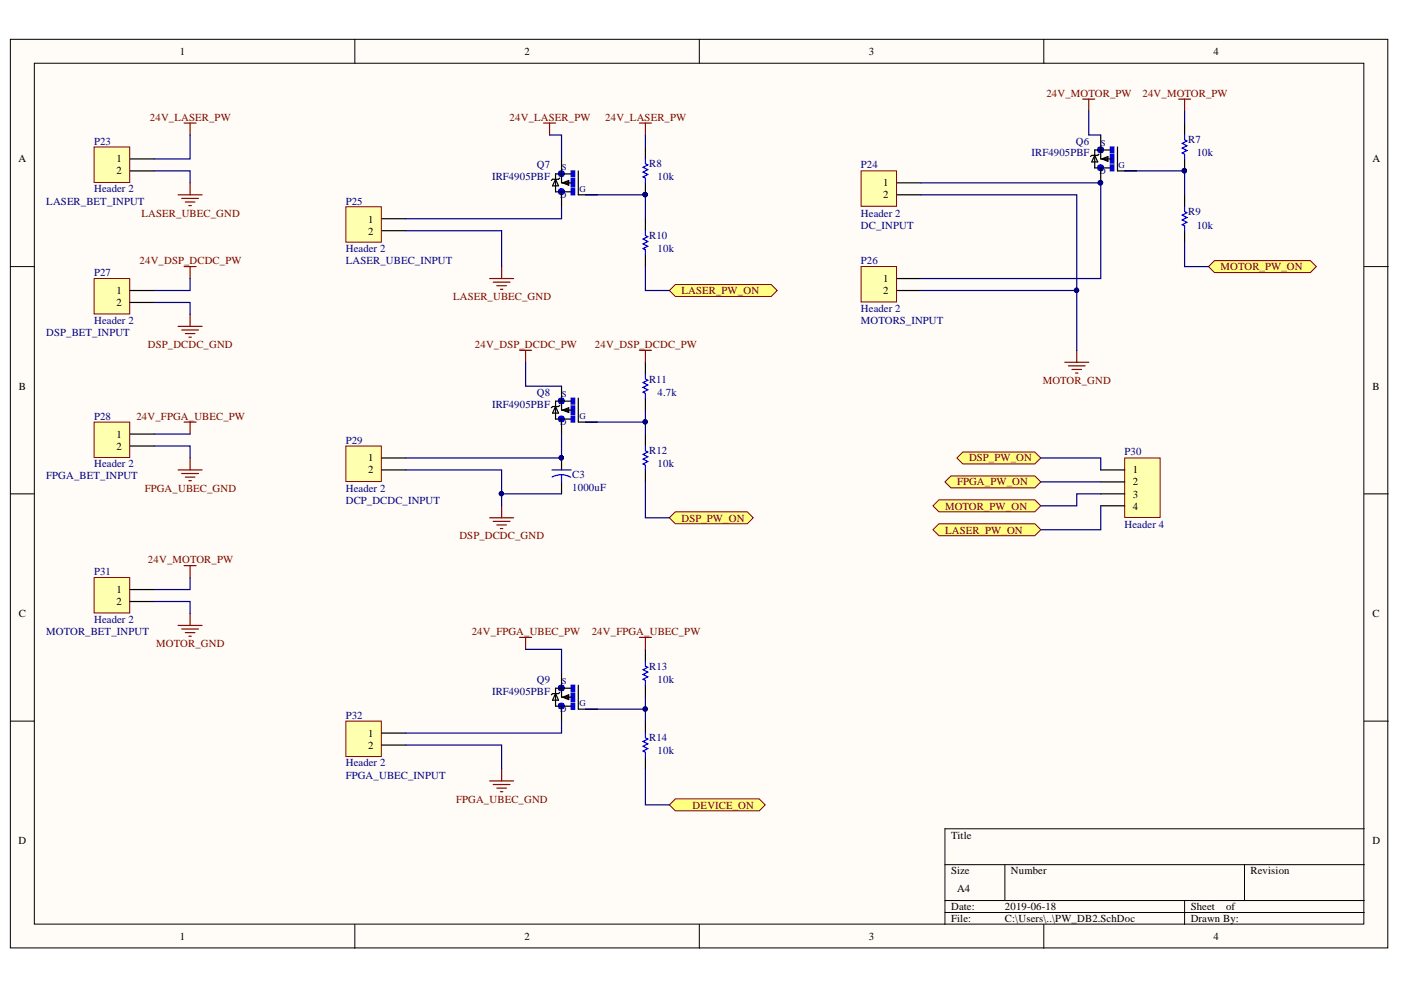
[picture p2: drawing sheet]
<svg xmlns="http://www.w3.org/2000/svg" width="297mm" height="210mm" viewBox="0 0 297 210" stroke-linecap="round" stroke-linejoin="round" font-family="sans-serif">
<defs><g id="words">
<g font-size="2.3">
<text x="38.1" y="11.6">1</text>
<text x="111.2" y="11.6">2</text>
<text x="184.2" y="11.6">3</text>
<text x="257.3" y="11.6">4</text>
<text x="3.9" y="34.4">A</text>
<text x="24.7" y="34.4">1</text>
<text x="291" y="34.4">A</text>
<text x="24.7" y="37">2</text>
<text x="187.3" y="39.5">1</text>
<text x="78" y="47.2">1</text>
<text x="187.3" y="42">2</text>
<text x="78" y="49.7">2</text>
<text x="187.3" y="59.9">1</text>
<text x="24.7" y="62.4">1</text>
<text x="24.7" y="64.9">2</text>
<text x="187.3" y="62.4">2</text>
<text x="4" y="82.6">B</text>
<text x="291" y="82.6">B</text>
<text x="24.7" y="92.8">1</text>
<text x="24.7" y="95.3">2</text>
<text x="78" y="97.8">1</text>
<text x="78" y="100.4">2</text>
<text x="240.2" y="100.4">1</text>
<text x="240.2" y="102.9">2</text>
<text x="240.2" y="105.5">3</text>
<text x="240.2" y="108.1">4</text>
<text x="24.7" y="125.8">1</text>
<text x="4" y="130.8">C</text>
<text x="24.7" y="128.3">2</text>
<text x="291" y="130.8">C</text>
<text x="78" y="156.2">1</text>
<text x="78" y="158.7">2</text>
<text x="3.9" y="179">D</text>
<text x="201.6" y="177.8">Title</text>
<text x="291" y="179">D</text>
<text x="201.6" y="185.4">Size</text>
<text x="214.3" y="185.4">Number</text>
<text x="265.1" y="185.4">Revision</text>
<text x="202.9" y="189.2">A4</text>
<text x="201.6" y="193">Date:</text>
<text x="201.6" y="195.5">File:</text>
<text x="213.1" y="193">2019-06-18</text>
<text x="213.1" y="195.5">C:\Users\..\PW_DB2.SchDoc</text>
<text x="252.5" y="193">Sheet</text>
<text x="252.5" y="195.5">Drawn By:</text>
<text x="260" y="193">of</text>
<text x="38.1" y="199.3">1</text>
<text x="111.2" y="199.3">2</text>
<text x="184.2" y="199.3">3</text>
<text x="257.3" y="199.3">4</text>
</g>
<g font-size="2.3" fill="#800000">
<text x="221.9" y="20.5">24V_MOTOR_PW</text>
<text x="242.2" y="20.5">24V_MOTOR_PW</text>
<text x="31.8" y="25.6">24V_LASER_PW</text>
<text x="108.1" y="25.6">24V_LASER_PW</text>
<text x="128.3" y="25.6">24V_LASER_PW</text>
<text x="30" y="45.9">LASER_UBEC_GND</text>
<text x="29.6" y="56.1">24V_DSP_DCDC_PW</text>
<text x="258.8" y="57.3">MOTOR_PW_ON</text>
<text x="96" y="63.6">LASER_UBEC_GND</text>
<text x="144.5" y="62.4">LASER_PW_ON</text>
<text x="31.4" y="73.8">DSP_DCDC_GND</text>
<text x="100.7" y="73.8">24V_DSP_DCDC_PW</text>
<text x="126.1" y="73.8">24V_DSP_DCDC_PW</text>
<text x="221.1" y="81.4">MOTOR_GND</text>
<text x="28.9" y="89">24V_FPGA_UBEC_PW</text>
<text x="205.4" y="97.8">DSP_PW_ON</text>
<text x="30.7" y="104.3">FPGA_UBEC_GND</text>
<text x="202.9" y="102.9">FPGA_PW_ON</text>
<text x="144.5" y="110.6">DSP_PW_ON</text>
<text x="200.4" y="108.1">MOTOR_PW_ON</text>
<text x="200.4" y="113.1">LASER_PW_ON</text>
<text x="31.4" y="119.4">24V_MOTOR_PW</text>
<text x="97.4" y="114.4">DSP_DCDC_GND</text>
<text x="33.1" y="137.2">MOTOR_GND</text>
<text x="100" y="134.6">24V_FPGA_UBEC_PW</text>
<text x="125.5" y="134.6">24V_FPGA_UBEC_PW</text>
<text x="96.7" y="170.2">FPGA_UBEC_GND</text>
<text x="146.9" y="171.5">DEVICE_ON</text>
</g>
<g font-size="2.3" fill="#000080">
<text x="20" y="30.6">P23</text>
<text x="113.8" y="35.7">Q7</text>
<text x="137.6" y="35.5">R8</text>
<text x="182.5" y="35.7">P24</text>
<text x="218.7" y="33.2">IRF4905PBF</text>
<text x="228.1" y="30.6">Q6</text>
<text x="251.9" y="30.4">R7</text>
<text x="253.7" y="33.2">10k</text>
<text x="20" y="40.8">Header 2</text>
<text x="104.3" y="38.2">IRF4905PBF</text>
<text x="139.4" y="38.2">10k</text>
<text x="9.8" y="43.4">LASER_BET_INPUT</text>
<text x="73.3" y="43.4">P25</text>
<text x="182.5" y="45.9">Header 2</text>
<text x="251.9" y="45.7">R9</text>
<text x="73.3" y="53.5">Header 2</text>
<text x="137.6" y="50.7">R10</text>
<text x="139.4" y="53.5">10k</text>
<text x="182.5" y="48.5">DC_INPUT</text>
<text x="253.7" y="48.5">10k</text>
<text x="20" y="58.6">P27</text>
<text x="73.3" y="56.1">LASER_UBEC_INPUT</text>
<text x="182.5" y="56.1">P26</text>
<text x="9.8" y="71.2">DSP_BET_INPUT</text>
<text x="20" y="68.7">Header 2</text>
<text x="182.5" y="66.2">Header 2</text>
<text x="182.5" y="68.7">MOTORS_INPUT</text>
<text x="113.8" y="83.9">Q8</text>
<text x="137.6" y="81.1">R11</text>
<text x="139.4" y="83.9">4.7k</text>
<text x="20" y="89">P28</text>
<text x="104.3" y="86.4">IRF4905PBF</text>
<text x="73.3" y="94">P29</text>
<text x="9.8" y="101.6">FPGA_BET_INPUT</text>
<text x="20" y="99.1">Header 2</text>
<text x="121.3" y="101.4">C3</text>
<text x="137.6" y="96.3">R12</text>
<text x="139.4" y="99.1">10k</text>
<text x="238.4" y="96.6">P30</text>
<text x="73.3" y="104.3">Header 2</text>
<text x="73.3" y="106.8">DCP_DCDC_INPUT</text>
<text x="121.3" y="104">1000uF</text>
<text x="238.4" y="111.9">Header 4</text>
<text x="20" y="122">P31</text>
<text x="9.8" y="134.6">MOTOR_BET_INPUT</text>
<text x="20" y="132.1">Header 2</text>
<text x="137.6" y="142">R13</text>
<text x="104.3" y="147.3">IRF4905PBF</text>
<text x="113.8" y="144.8">Q9</text>
<text x="139.4" y="144.8">10k</text>
<text x="73.3" y="152.4">P32</text>
<text x="137.6" y="157.2">R14</text>
<text x="139.4" y="160">10k</text>
<text x="73.3" y="162.5">Header 2</text>
<text x="73.3" y="165.1">FPGA_UBEC_INPUT</text>
</g>
<g font-size="1.9" fill="#000080">
<text x="233.4" y="31">S</text>
<text x="237.2" y="35.6">G</text>
<text x="118.8" y="42">D</text>
<text x="119.1" y="36">S</text>
<text x="122.8" y="40.7">G</text>
<text x="233.1" y="36.9">D</text>
<text x="119.1" y="84.2">S</text>
<text x="122.8" y="88.8">G</text>
<text x="118.8" y="90.1">D</text>
<text x="119.1" y="145.1">S</text>
<text x="122.8" y="149.7">G</text>
<text x="118.8" y="151">D</text>
</g>
</g></defs>
<g fill="#fffcf8" stroke="#000" stroke-width=".21">
<path d="M2.2 8.3h292v192.7h-292z"/>
<path d="M7.3 13.4h281.9v182.5h-281.9z"/>
</g>
<g fill="none" stroke="#000" stroke-width=".21">
<path d="M75.2 8.3v5.1M148.3 8.3v5.1M221.3 8.3v5.1M2.2 56.5h5.1M289.3 56.5h5M2.2 104.7h5.1M289.3 104.7h5M2.2 152.9h5.1M289.3 152.9h5M289.3 175.7h-89v20.3M75.2 196v5.1M148.3 196v5.1"/>
<path d="M200.3 183.3h89M200.3 190.9h89M200.3 193.5h89M213 183.3v7.6M221.3 196v5.1M251.2 190.9v5.1M263.9 183.3v7.6"/>
</g>
<path d="M73.3 43.8h7.5v7.5h-7.5z" fill="#ffffb0" stroke="#800000" stroke-width=".21"/>
<path d="M80.9 46.4h5.1M80.9 48.9h5.1" fill="none" stroke="#000" stroke-width=".25"/>
<path d="M73.3 94.6h7.5v7.5h-7.5z" fill="#ffffb0" stroke="#800000" stroke-width=".21"/>
<path d="M80.9 97.1h5.1M80.9 99.6h5.1" fill="none" stroke="#000" stroke-width=".25"/>
<path d="M73.3 152.9h7.5v7.5h-7.5z" fill="#ffffb0" stroke="#800000" stroke-width=".21"/>
<path d="M80.9 155.4h5.1M80.9 158h5.1" fill="none" stroke="#000" stroke-width=".25"/>
<path d="M182.6 36.2h7.5v7.5h-7.5z" fill="#ffffb0" stroke="#800000" stroke-width=".21"/>
<path d="M190.2 38.8h5.1M190.2 41.3h5.1" fill="none" stroke="#000" stroke-width=".25"/>
<path d="M238.5 97.1h7.5v12.6h-7.5z" fill="#ffffb0" stroke="#800000" stroke-width=".21"/>
<path d="M233.4 99.6h5.1M233.4 102.2h5.1M233.4 104.7h5.1M233.4 107.2h5.1" fill="none" stroke="#000" stroke-width=".25"/>
<g fill="#ffff80" stroke="#800000" stroke-width=".21">
<path d="M202.9 97.1l1.3-1.3h15.2l1.3 1.3-1.3 1.3h-15.2z" fill-rule="evenodd"/>
<path d="M200.3 102.2l1.3-1.3h17.8l1.3 1.3-1.3 1.2h-17.8z" fill-rule="evenodd"/>
<path d="M197.8 107.2l1.3-1.2h20.3l1.3 1.2-1.3 1.3h-20.3z" fill-rule="evenodd"/>
<path d="M197.8 112.3l1.3-1.3h20.3l1.3 1.3-1.3 1.3h-20.3z" fill-rule="evenodd"/>
</g>
<path d="M115.2 26.1h2.6M116.5 26.1v2.5M103.8 59.1h5.1M104.6 59.8h3.5M106.4 56.5v2.6M105.3 60.6h2.1M106.1 61.3h.5" fill="none" stroke="#800000" stroke-width=".25"/>
<path d="M121.1 37.9h.8v1.8h-.8z" fill-rule="evenodd" fill="#00f"/>
<path d="M121.1 37.9h.8v1.8h-.8z" fill="none" stroke="#00f" stroke-width=".25"/>
<path d="M121.1 40h.8v1.3h-.8z" fill-rule="evenodd" fill="#00f"/>
<path d="M121.1 40h.8v1.3h-.8z" fill="none" stroke="#00f" stroke-width=".25"/>
<path d="M121.1 36.2h.8v1.3h-.8z" fill-rule="evenodd" fill="#00f"/>
<path d="M121.1 36.2h.8v1.3h-.8zM136.8 33.7v1l.5 .3-1 .5 1 .5-1 .5 1 .5-1 .5 .5 .3v1M136.8 48.9v1l.5 .3-1 .5 1 .5-1 .5 1 .5-1 .5 .5 .3v1" fill="none" stroke="#00f" stroke-width=".25"/>
<g fill="none" stroke="#00f" stroke-width="1.3">
<circle cx="119" cy="36.8" r=".08"/>
<circle cx="119" cy="40.6" r=".08"/>
</g>
<g fill="none" stroke="#000" stroke-width=".25">
<path d="M117.8 38l.6 1.4h-1.2zM118.7 37.8l-.3 .2h-1.2l-.3 .3M119.1 33.7v5.1h.3M119.3 38.8l1.3-.5v1zM120.2 38.8h1.1M120.5 38.5l-.9 .3 .9 .2v-.2M121.1 36.9h-3.3v3.8h3.3M122.6 36.2v5.1h4.1M136.8 31.2v2.5M136.8 38.8v2.5M119.1 40.7v3.1M136.8 46.4v2.5"/>
<path d="M136.8 54v2.5"/>
</g>
<circle cx="136.8" cy="41.3" r=".46" fill="#000080" stroke="#000080" stroke-width=".21"/>
<path d="M103.8 109.8h5.1M104.6 110.5h3.5M105.3 111.3h2.1M106.1 112.1h.5M106.4 107.2v2.6" fill="none" stroke="#800000" stroke-width=".25"/>
<path d="M121.1 86.1h.8v1.7h-.8z" fill-rule="evenodd" fill="#00f"/>
<path d="M121.1 86.1h.8v1.7h-.8z" fill="none" stroke="#00f" stroke-width=".25"/>
<path d="M121.1 88.2h.8v1.3h-.8z" fill-rule="evenodd" fill="#00f"/>
<path d="M121.1 88.2h.8v1.3h-.8z" fill="none" stroke="#00f" stroke-width=".25"/>
<path d="M121.1 84.4h.8v1.3h-.8z" fill-rule="evenodd" fill="#00f"/>
<path d="M136.8 79.3v1.1l.5 .2-1 .5 1 .5-1 .5 1 .5-1 .6 .5 .2v1M121.1 84.4h.8v1.3h-.8zM136.8 94.6v1l.5 .2-1 .5 1 .5-1 .6 1 .5-1 .5 .5 .2v1" fill="none" stroke="#00f" stroke-width=".25"/>
<g fill="none" stroke="#00f" stroke-width="1.3">
<circle cx="119" cy="85" r=".08"/>
<circle cx="119" cy="88.8" r=".08"/>
</g>
<g fill="none" stroke="#000" stroke-width=".25">
<path d="M136.8 76.8v2.5M117.8 86.2l.6 1.4h-1.2zM118.7 85.9l-.3 .3h-1.2l-.3 .2M119.1 81.9v5.1h.3M119.1 88.9v3.1M119.3 87l1.3-.6v1.1zM120.2 87h1.1M120.5 86.7l-.9 .3 .9 .2v-.2M121.1 85.1h-3.3v3.8h3.3M122.6 84.4v5.1h4.1M136.8 84.4v2.6M136.8 92v2.6"/>
<path d="M136.8 99.6v2.6"/>
</g>
<path d="M135.6 26.1h2.5M136.8 26.1v2.5M110.2 74.3h2.5M111.4 74.3v2.5M135.6 74.3h2.5M136.8 74.3v2.5M103.8 165.6h5.1M104.6 166.3h3.5M105.3 167.1h2.1M106.1 167.9h.5M106.4 163v2.6" fill="none" stroke="#800000" stroke-width=".25"/>
<path d="M121.1 146.9h.8v1.8h-.8z" fill-rule="evenodd" fill="#00f"/>
<path d="M121.1 146.9h.8v1.8h-.8z" fill="none" stroke="#00f" stroke-width=".25"/>
<path d="M121.1 149.1h.8v1.3h-.8z" fill-rule="evenodd" fill="#00f"/>
<path d="M121.1 149.1h.8v1.3h-.8z" fill="none" stroke="#00f" stroke-width=".25"/>
<path d="M121.1 145.3h.8v1.3h-.8z" fill-rule="evenodd" fill="#00f"/>
<path d="M121.1 145.3h.8v1.3h-.8zM136.8 140.2v1l.5 .3-1 .5 1 .5-1 .5 1 .5-1 .5 .5 .3v1M136.8 155.4v1l.5 .3-1 .5 1 .5-1 .5 1 .5-1 .5 .5 .3v1" fill="none" stroke="#00f" stroke-width=".25"/>
<g fill="none" stroke="#00f" stroke-width="1.3">
<circle cx="119" cy="149.7" r=".08"/>
<circle cx="119" cy="145.9" r=".08"/>
</g>
<g fill="none" stroke="#000" stroke-width=".25">
<path d="M136.8 137.7v2.5M117.8 147.1l.6 1.4h-1.2zM118.7 146.8l-.3 .3h-1.2l-.3 .2M119.1 142.8v5h.3M119.1 149.7v3.2M119.3 147.8l1.3-.5v1zM120.2 147.8h1.1M120.5 147.6l-.9 .2 .9 .3v-.3M121.1 145.9h-3.3v3.8h3.3M122.6 145.3v5.1h4.1M136.8 145.3v2.5M136.8 152.9v2.5"/>
<path d="M136.8 160.5v2.5"/>
</g>
<path d="M141.9 170.6l1.3-1.2h17.8l1.2 1.2-1.2 1.3h-17.8z" fill-rule="evenodd" fill="#ffff80" stroke="#800000" stroke-width=".21"/>
<path d="M110.2 135.1h2.5M111.4 135.1v2.6M135.6 135.1h2.5M136.8 135.1v2.6" fill="none" stroke="#800000" stroke-width=".25"/>
<g fill="#ffff80" stroke="#800000" stroke-width=".21">
<path d="M141.9 61.6l1.3-1.3h20.3l1.3 1.3-1.3 1.3h-20.3z" fill-rule="evenodd"/>
<path d="M141.9 109.8l1.3-1.3h15.2l1.3 1.3-1.3 1.2h-15.2z" fill-rule="evenodd"/>
</g>
<path d="M119.1 97.1v2.5M119.1 102.2v2.5" fill="none" stroke="#000" stroke-width=".25"/>
<circle cx="119" cy="97.1" r=".46" fill="#000080" stroke="#000080" stroke-width=".21"/>
<path d="M117 99.6h4.1M119.1 100.7h.8l1.1 .5M119.1 100.7l-1.3 .1-.7 .3M119.1 100.7v1.5" fill="none" stroke="#00f" stroke-width=".25"/>
<path d="M229.6 21h2.5M230.8 21v2.6M225.8 76.8h5M226.5 77.6h3.6M227.3 78.3h2M228 79.1h.5M228.3 74.3v2.5" fill="none" stroke="#800000" stroke-width=".25"/>
<path d="M235.4 32.8h.8v1.8h-.8z" fill-rule="evenodd" fill="#00f"/>
<path d="M235.4 32.8h.8v1.8h-.8z" fill="none" stroke="#00f" stroke-width=".25"/>
<path d="M235.4 35h.8v1.2h-.8z" fill-rule="evenodd" fill="#00f"/>
<path d="M235.4 35h.8v1.2h-.8z" fill="none" stroke="#00f" stroke-width=".25"/>
<path d="M235.4 31.2h.8v1.2h-.8z" fill-rule="evenodd" fill="#00f"/>
<path d="M235.4 31.2h.8v1.2h-.8zM251.2 28.6v1l.5 .3-1.1 .5 1.1 .5-1.1 .5 1.1 .5-1.1 .5 .6 .3v1M251.2 43.8v1.1l.5 .2-1.1 .5 1.1 .5-1.1 .5 1.1 .5-1.1 .5 .6 .3v1" fill="none" stroke="#00f" stroke-width=".25"/>
<path d="M233.3 31.7l.1 .1zM233.3 35.5l.1 .1z" fill="none" stroke="#00f" stroke-width="1.3"/>
<g fill="none" stroke="#000" stroke-width=".25">
<path d="M232.1 32.9l.6 1.4h-1.2zM233 32.7l-.3 .2h-1.2l-.3 .3M233.4 28.6v5.1h.3M233.4 35.6v3.2M233.6 33.7l1.3-.5v1zM234.5 33.7h1.2M234.8 33.4l-.9 .3 .9 .3v-.3M235.4 31.8h-3.3v3.8h3.3M236.9 31.2v5h4.1M251.2 26.1v2.5M251.2 33.7v2.5M251.2 41.3v2.5"/>
<path d="M251.2 48.9v2.6"/>
</g>
<g fill="#000080" stroke="#000080" stroke-width=".21">
<circle cx="233.3" cy="38.7" r=".47"/>
<circle cx="251.1" cy="36.2" r=".46"/>
</g>
<path d="M249.9 21h2.5M251.2 21v2.6" fill="none" stroke="#800000" stroke-width=".25"/>
<path d="M182.6 56.5h7.5v7.5h-7.5z" fill="#ffffb0" stroke="#800000" stroke-width=".21"/>
<path d="M190.2 59.1h5.1M190.2 61.6h5.1" fill="none" stroke="#000" stroke-width=".25"/>
<path d="M256.2 56.5l1.3-1.2h20.3l1.3 1.2-1.3 1.3h-20.3z" fill-rule="evenodd" fill="#ffff80" stroke="#800000" stroke-width=".21"/>
<path d="M20 31.2h7.5v7.5h-7.5z" fill="#ffffb0" stroke="#800000" stroke-width=".21"/>
<path d="M27.6 33.7h5.1M27.6 36.2h5.1" fill="none" stroke="#000" stroke-width=".25"/>
<path d="M20 59.1h7.5v7.5h-7.5z" fill="#ffffb0" stroke="#800000" stroke-width=".21"/>
<path d="M27.6 61.6h5.1M27.6 64.1h5.1" fill="none" stroke="#000" stroke-width=".25"/>
<path d="M20 89.5h7.5v7.5h-7.5z" fill="#ffffb0" stroke="#800000" stroke-width=".21"/>
<path d="M27.6 92h5.1M27.6 94.6h5.1" fill="none" stroke="#000" stroke-width=".25"/>
<path d="M20 122.5h7.5v7.5h-7.5z" fill="#ffffb0" stroke="#800000" stroke-width=".21"/>
<path d="M27.6 125h5.1M27.6 127.5h5.1" fill="none" stroke="#000" stroke-width=".25"/>
<g fill="none" stroke="#800000" stroke-width=".25">
<path d="M39 26.1h2.6M40.3 26.1v2.5M40.3 38.8v2.5M37.8 41.3h5M38.5 42.1h3.6M39 56.5h2.6M39.3 42.8h2M40 43.6h.6M40.3 56.5v2.6M37.8 69.2h5M38.5 70h3.6M39.3 70.7h2"/>
<path d="M40 71.5h.6M40.3 66.7v2.5M37.8 99.6h5M39 89.5h2.6M40.3 89.5v2.5M40.3 97.1v2.5M38.5 100.4h3.6M39 119.9h2.6M39.3 101.2h2M40 101.9h.6M40.3 119.9v2.6M37.8 132.6h5"/>
<path d="M38.5 133.4h3.6M39.3 134.1h2M40 134.9h.6M40.3 130.1v2.5"/>
</g>
<g fill="none" stroke="#000080" stroke-width=".25">
<path d="M32.7 36.2h7.6v2.6M40.3 28.6v5.1h-7.6M116.5 28.6h2.6v5.1M136.8 28.6v2.6M195.3 38.8h38.1v20.3h-38.1M230.8 23.6v5h2.6M238.5 36.2h12.7v5.1M251.2 23.6v2.5M40.3 59.1v2.5h-7.6M86 48.9h20.4v7.6M119.1 43.8v2.6h-33.1M124.1 41.3h12.7v5.1"/>
<path d="M136.8 56.5v5.1h5.1M195.3 41.3h33v33M251.2 51.5v5h5M32.7 64.1h7.6v2.6M111.4 76.8v5.1h7.7M195.3 61.6h33M32.7 94.6h7.6v2.5M32.7 92h7.6M86 99.6h20.4v7.6M119.1 92v5.1h-33.1M124.1 89.5h12.7M136.8 87v5"/>
<path d="M220.7 97.1h12.7v2.5M106.4 104.7h12.7M136.8 102.2v7.6h5.1M220.7 102.2h12.7M233.4 104.7h-5.1v2.5h-7.6M233.4 107.2v5.1h-12.7M32.7 127.5h7.6v2.6M40.3 122.5v2.5h-7.6M111.4 137.7h7.7v5.1M86 158h20.4v5M119.1 152.9v2.5h-33.1M124.1 150.4h12.7"/>
<path d="M136.8 147.8v5.1M136.8 163v7.6h5.1"/>
</g>
<g fill="#000080" stroke="#000080" stroke-width=".21">
<circle cx="136.8" cy="41.3" r=".46"/>
<circle cx="136.8" cy="89.4" r=".46"/>
<circle cx="119" cy="97.1" r=".46"/>
<circle cx="106.3" cy="104.7" r=".46"/>
<circle cx="136.8" cy="150.3" r=".46"/>
<circle cx="251.1" cy="36.2" r=".46"/>
<circle cx="233.3" cy="38.7" r=".47"/>
<circle cx="228.2" cy="61.6" r=".46"/>
</g>
<use href="#words"/>
</svg>
